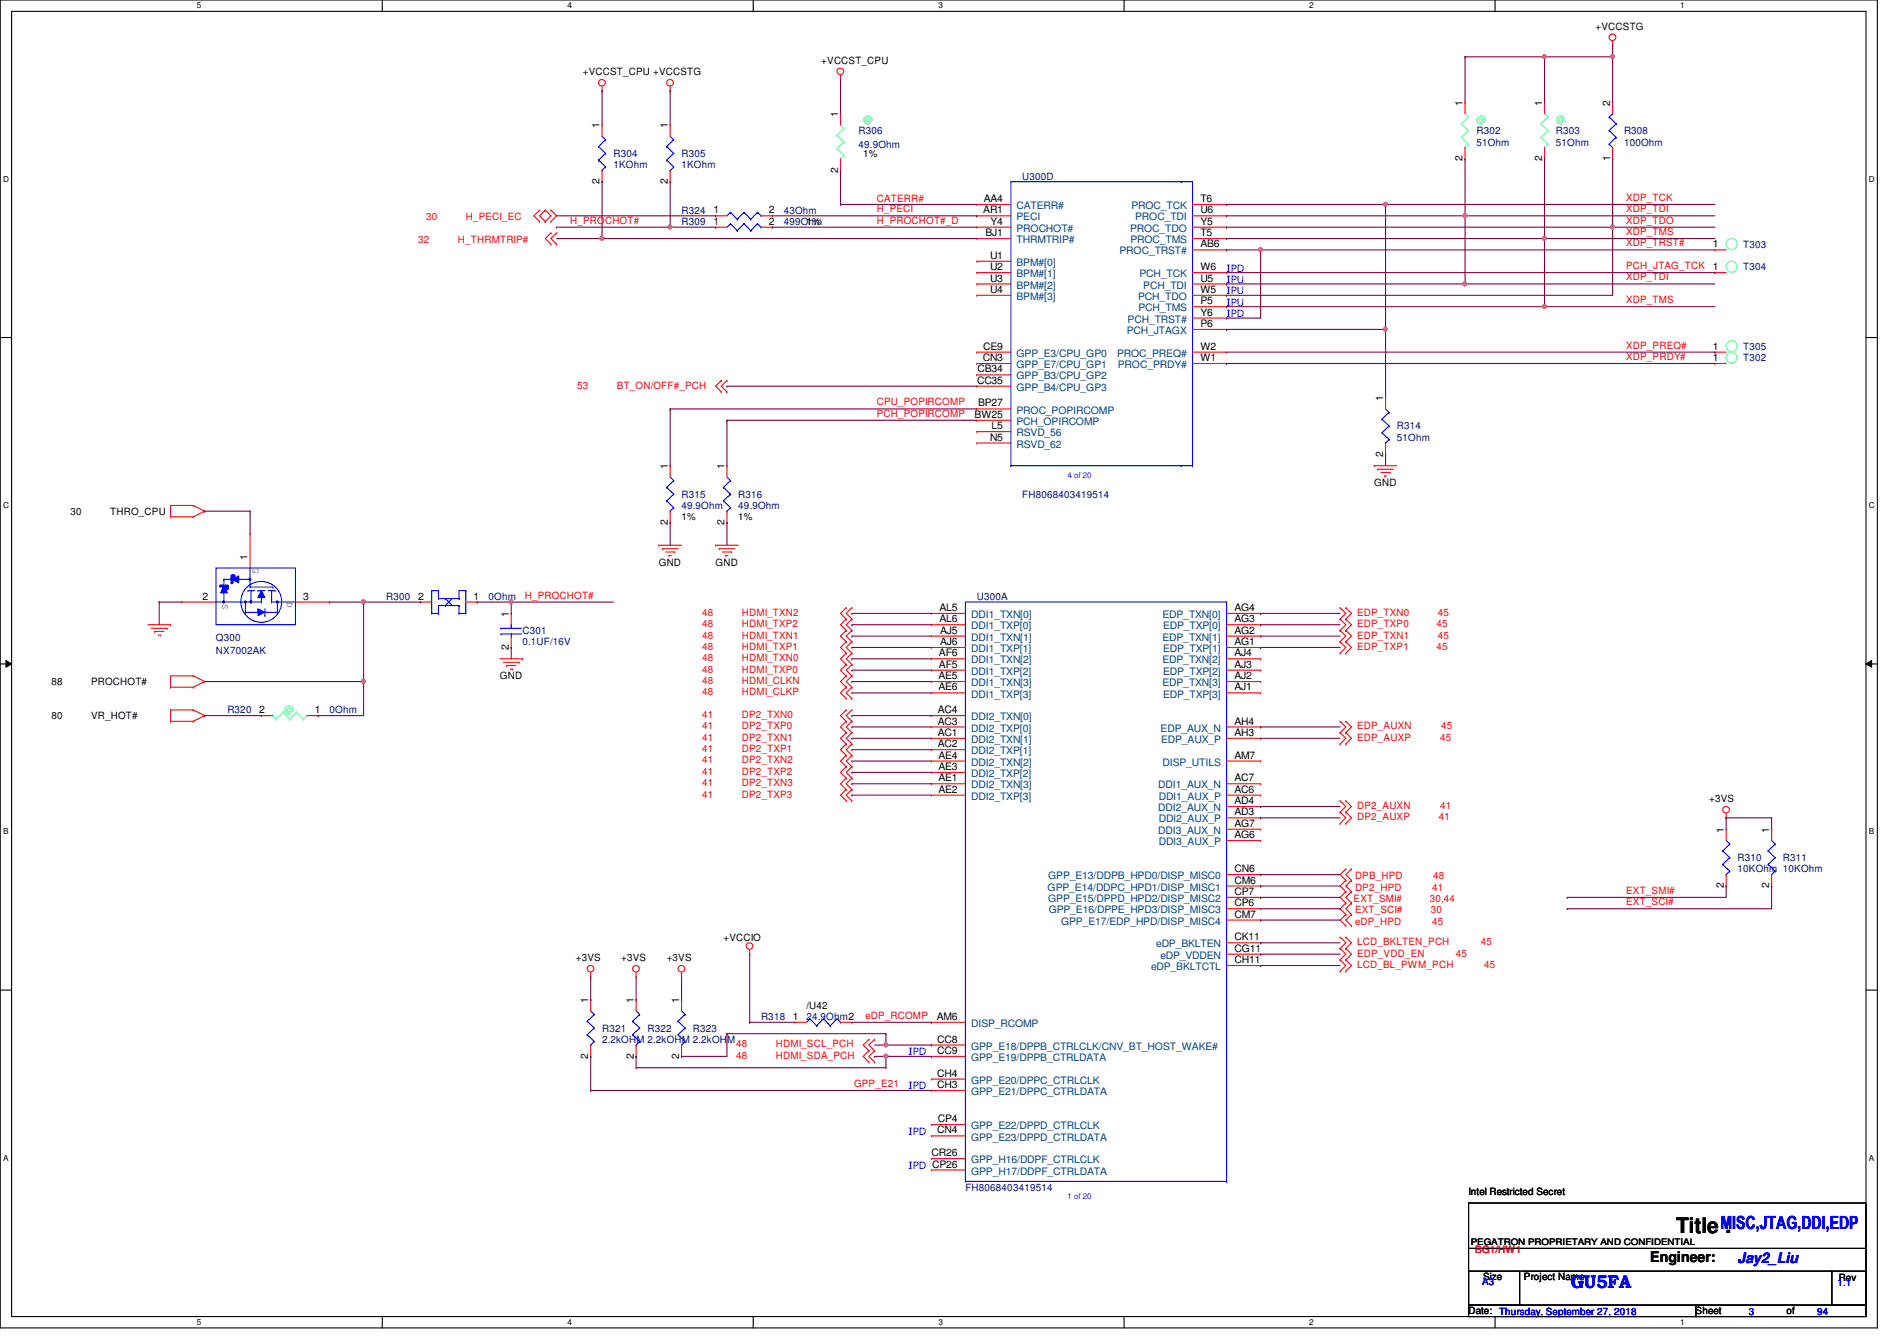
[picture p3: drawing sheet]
<svg xmlns="http://www.w3.org/2000/svg" width="297mm" height="210mm" viewBox="0 0 297 210" stroke-linecap="round" stroke-linejoin="round" font-family="sans-serif">
<defs><g id="words">
<text font-size="3.3" x="262.5" y="193">Title :</text>
<g font-size="2.8" fill="#00f">
<text x="269.4" y="192.3">MISC,JTAG,DDI,EDP</text>
<text x="246" y="201.6">GU5FA</text>
</g>
<text font-size="2.3" x="258.4" y="197.5">Engineer:</text>
<text font-size="2.3" fill="#00f" x="272.1" y="197.7">Jay2_Liu</text>
<g font-size="1.6">
<text x="249.8" y="4.7">+VCCSTG</text>
<text x="91.3" y="11.8">+VCCST_CPU +VCCSTG</text>
<text x="128.6" y="10">+VCCST_CPU</text>
<text x="229" y="16.6" transform="rotate(-90 229 16.6)">1</text>
<text x="241.5" y="16.6" transform="rotate(-90 241.5 16.6)">1</text>
<text x="252.1" y="16.6" transform="rotate(-90 252.1 16.6)">2</text>
<text x="93.9" y="20.1" transform="rotate(-90 93.9 20.1)">1</text>
<text x="104.6" y="20.1" transform="rotate(-90 104.6 20.1)">1</text>
<text x="131.2" y="18.3" transform="rotate(-90 131.2 18.3)">1</text>
<text x="93.9" y="28.8" transform="rotate(-90 93.9 28.8)">2</text>
<text x="104.6" y="28.8" transform="rotate(-90 104.6 28.8)">2</text>
<text x="131.2" y="27" transform="rotate(-90 131.2 27)">2</text>
<text x="135.2" y="24.6">1%</text>
<text x="229" y="25.2" transform="rotate(-90 229 25.2)">2</text>
<text x="241.5" y="25.2" transform="rotate(-90 241.5 25.2)">2</text>
<text x="252.1" y="25.2" transform="rotate(-90 252.1 25.2)">1</text>
<text x="111.7" y="33.4">1</text>
<text x="111.7" y="35.2">1</text>
<text x="120.4" y="33.4">2</text>
<text x="120.4" y="35.2">2</text>
<text x="126.3" y="35.2">1%</text>
<text x="154" y="33.4">AR1</text>
<text x="154" y="31.6">AA4</text>
<text x="155.1" y="35.2">Y4</text>
<text x="188" y="31.6">T6</text>
<text x="188" y="35.2">Y5</text>
<text x="188" y="33.4">U6</text>
<text x="154.3" y="37">BJ1</text>
<text x="155" y="40.5">U1</text>
<text x="188" y="38.7">AB6</text>
<text x="188" y="37">T5</text>
<text x="268.2" y="38.7">1</text>
<text x="155" y="42.3">U2</text>
<text x="155" y="44.1">U3</text>
<text x="155" y="45.8">U4</text>
<text x="188" y="44.1">U5</text>
<text x="188" y="47.6">P5</text>
<text x="188" y="42.3">W6</text>
<text x="188" y="45.8">W5</text>
<text x="268.2" y="42.3">1</text>
<text x="188" y="51.2">P6</text>
<text x="188" y="49.4">Y6</text>
<text x="153.1" y="58.3">CB34</text>
<text x="153.9" y="56.5">CN3</text>
<text x="154" y="54.7">CE9</text>
<text x="188" y="54.7">W2</text>
<text x="188" y="56.5">W1</text>
<text x="268.2" y="56.5">1</text>
<text x="268.2" y="54.7">1</text>
<text x="152.6" y="65.4">BW25</text>
<text x="153" y="60.1">CC35</text>
<text x="153.2" y="63.6">BP27</text>
<text x="216.6" y="62.8" transform="rotate(-90 216.6 62.8)">1</text>
<text x="155" y="69">N5</text>
<text x="155.3" y="67.2">L5</text>
<text x="216.6" y="71.5" transform="rotate(-90 216.6 71.5)">2</text>
<text x="104.6" y="73.4" transform="rotate(-90 104.6 73.4)">1</text>
<text x="113.4" y="73.4" transform="rotate(-90 113.4 73.4)">1</text>
<text x="215.2" y="76.1">GND</text>
<text x="11" y="80.6">30</text>
<text x="17.3" y="80.6">THRO_CPU</text>
<text x="104.6" y="82.1" transform="rotate(-90 104.6 82.1)">2</text>
<text x="106.7" y="81.4">1%</text>
<text x="113.4" y="82.1" transform="rotate(-90 113.4 82.1)">2</text>
<text x="115.6" y="81.4">1%</text>
<text x="38.8" y="87.7" transform="rotate(-90 38.8 87.7)">1</text>
<text x="103.2" y="88.6">GND</text>
<text x="112.1" y="88.6">GND</text>
<text x="31.7" y="93.9">2</text>
<text x="47.5" y="93.9">3</text>
<text x="65.5" y="93.9">2</text>
<text x="74.2" y="93.9">1</text>
<text x="147.1" y="95.6">AL5</text>
<text x="193.3" y="95.6">AG4</text>
<text x="79.7" y="101.7" transform="rotate(-90 79.7 101.7)">2</text>
<text x="79.7" y="96.6" transform="rotate(-90 79.7 96.6)">1</text>
<text x="147.1" y="97.4">AL6</text>
<text x="147.2" y="99.2">AJ5</text>
<text x="147.2" y="101">AJ6</text>
<text x="193.3" y="99.2">AG2</text>
<text x="193.3" y="97.4">AG3</text>
<text x="193.3" y="101">AG1</text>
<text x="8" y="107.2">88</text>
<text x="14.3" y="107.2">PROCHOT#</text>
<text x="78.3" y="106.3">GND</text>
<text x="146.9" y="106.3">AE5</text>
<text x="147" y="102.7">AF6</text>
<text x="147" y="104.5">AF5</text>
<text x="193.3" y="102.7">AJ4</text>
<text x="193.3" y="106.3">AJ2</text>
<text x="193.3" y="104.5">AJ3</text>
<text x="8" y="112.6">80</text>
<text x="14.3" y="112.6">VR_HOT#</text>
<text x="40.6" y="111.6">2</text>
<text x="49.3" y="111.6">1</text>
<text x="146.9" y="111.6">AC4</text>
<text x="146.9" y="113.4">AC3</text>
<text x="146.9" y="108.1">AE6</text>
<text x="193.3" y="108.1">AJ1</text>
<text x="193.3" y="113.4">AH4</text>
<text x="146.9" y="115.2">AC1</text>
<text x="146.9" y="117">AC2</text>
<text x="146.9" y="118.7">AE4</text>
<text x="193.3" y="118.7">AM7</text>
<text x="193.3" y="115.2">AH3</text>
<text x="146.9" y="122.3">AE1</text>
<text x="146.9" y="120.5">AE3</text>
<text x="146.9" y="124.1">AE2</text>
<text x="193.3" y="122.3">AC7</text>
<text x="193.3" y="125.9">AD4</text>
<text x="193.3" y="124.1">AC6</text>
<text x="267.6" y="125.6">+3VS</text>
<text x="193.3" y="127.6">AD3</text>
<text x="193.3" y="131.2">AG6</text>
<text x="193.3" y="129.4">AG7</text>
<text x="269.9" y="130.3" transform="rotate(-90 269.9 130.3)">1</text>
<text x="277" y="130.3" transform="rotate(-90 277 130.3)">1</text>
<text x="193.3" y="136.5">CN6</text>
<text x="193.3" y="138.3">CM6</text>
<text x="193.3" y="140.1">CP7</text>
<text x="193.3" y="143.6">CM7</text>
<text x="193.3" y="141.9">CP6</text>
<text x="269.9" y="139" transform="rotate(-90 269.9 139)">2</text>
<text x="277" y="139" transform="rotate(-90 277 139)">2</text>
<text x="113.3" y="147.2">+VCCIO</text>
<text x="193.3" y="147.2">CK11</text>
<text x="193.3" y="149">CG11</text>
<text x="90.2" y="150.5">+3VS</text>
<text x="97.3" y="150.5">+3VS</text>
<text x="104.4" y="150.5">+3VS</text>
<text x="193.3" y="150.7">CH11</text>
<text x="92.1" y="157" transform="rotate(-90 92.1 157)">1</text>
<text x="99.2" y="157" transform="rotate(-90 99.2 157)">1</text>
<text x="106.3" y="157" transform="rotate(-90 106.3 157)">1</text>
<text x="124.2" y="159.6">1</text>
<text x="126.3" y="157.9">/U42</text>
<text x="146.7" y="159.6">AM6</text>
<text x="92.1" y="165.7" transform="rotate(-90 92.1 165.7)">2</text>
<text x="99.2" y="165.7" transform="rotate(-90 99.2 165.7)">2</text>
<text x="106.3" y="165.7" transform="rotate(-90 106.3 165.7)">2</text>
<text x="146.8" y="163.2">CC8</text>
<text x="146.8" y="165">CC9</text>
<text x="146.8" y="170.3">CH3</text>
<text x="146.8" y="168.5">CH4</text>
<text x="146.8" y="177.4">CN4</text>
<text x="146.9" y="175.6">CP4</text>
<text x="145.9" y="181">CR26</text>
<text x="230" y="187.1">Intel Restricted Secret</text>
<text x="232.2" y="200.4">Size</text>
<text x="238.6" y="200.4">Project Name</text>
<text x="287.9" y="200.6">Rev</text>
<text x="230" y="205.7">Date:</text>
<text x="265.5" y="205.7">Sheet</text>
<text x="279.7" y="205.7">of</text>
</g>
<g font-size="1.6" fill="#000080">
<text x="134.4" y="21">R306</text>
<text x="134.4" y="23.1">49.9Ohm</text>
<text x="231.2" y="21">R302</text>
<text x="231.2" y="22.8">51Ohm</text>
<text x="243.6" y="21">R303</text>
<text x="243.6" y="22.8">51Ohm</text>
<text x="254.3" y="21">R308</text>
<text x="254.3" y="22.8">100Ohm</text>
<text x="96.1" y="24.6">R304</text>
<text x="96.1" y="26.3">1KOhm</text>
<text x="106.7" y="24.6">R305</text>
<text x="106.7" y="26.3">1KOhm</text>
<text x="160.1" y="28.1">U300D</text>
<text x="106.7" y="33.4">R324</text>
<text x="106.7" y="35.2">R309</text>
<text x="122.7" y="33.4">43Ohm</text>
<text x="122.7" y="35.2">499Ohm</text>
<text x="273" y="38.8">T303</text>
<text x="273" y="42.3">T304</text>
<text x="273" y="56.6">T302</text>
<text x="273" y="54.8">T305</text>
<text x="218.7" y="67.2">R314</text>
<text x="218.7" y="69">51Ohm</text>
<text x="106.7" y="77.9">R315</text>
<text x="115.6" y="77.9">R316</text>
<text x="160.1" y="77.9">FH8068403419514</text>
<text x="106.7" y="79.7">49.9Ohm</text>
<text x="115.6" y="79.7">49.9Ohm</text>
<text x="60.5" y="93.9">R300</text>
<text x="76.5" y="93.9">0Ohm</text>
<text x="152.9" y="93.9">U300A</text>
<text x="33.8" y="100.3">Q300</text>
<text x="81.8" y="99.2">C301</text>
<text x="81.8" y="101">0.1UF/16V</text>
<text x="33.8" y="102.4">NX7002AK</text>
<text x="35.6" y="111.7">R320</text>
<text x="51.6" y="111.7">0Ohm</text>
<text x="272.1" y="134.8">R310</text>
<text x="272.1" y="136.6">10KOhm 10KOhm</text>
<text x="279.2" y="134.8">R311</text>
<text x="94.3" y="161.5">R321</text>
<text x="101.4" y="161.5">R322</text>
<text x="108.5" y="161.5">R323</text>
<text x="119.2" y="159.7">R318</text>
<text x="126.3" y="159.7">24.9Ohm2</text>
<text x="94.3" y="163.2">2.2kOHM 2.2kOHM 2.2kOHM</text>
<text x="151.2" y="186.4">FH8068403419514</text>
</g>
<g font-size="1.6" fill="#0f0">
<text x="135.2" y="19.2">@</text>
<text x="231.2" y="19.2">@</text>
<text x="243.6" y="19.2">@</text>
<text x="44.5" y="111.7">@</text>
</g>
<g font-size="1.6" fill="#f00">
<text x="66.7" y="34.5">30</text>
<text x="72.9" y="34.5">H_PECI_EC</text>
<text x="89.3" y="35">H_PROCHOT#</text>
<text x="137.3" y="31.7">CATERR#</text>
<text x="137.3" y="35">H_PROCHOT#_D</text>
<text x="137.3" y="33.2">H_PECI</text>
<text x="254.6" y="35">XDP_TDO</text>
<text x="254.6" y="33.2">XDP_TDI</text>
<text x="254.6" y="31.5">XDP_TCK</text>
<text x="65.5" y="38.1">32</text>
<text x="71.7" y="38.1">H_THRMTRIP#</text>
<text x="254.6" y="38.6">XDP_TRST#</text>
<text x="254.6" y="36.8">XDP_TMS</text>
<text x="254.6" y="42.1">PCH_JTAG_TCK</text>
<text x="254.6" y="43.9">XDP_TDI</text>
<text x="254.6" y="47.5">XDP_TMS</text>
<text x="254.6" y="54.6">XDP_PREQ#</text>
<text x="254.6" y="56.3">XDP_PRDY#</text>
<text x="90.4" y="60.8">53</text>
<text x="96.6" y="60.8">BT_ON/OFF#_PCH</text>
<text x="137.3" y="65.2">PCH_POPIRCOMP</text>
<text x="137.3" y="63.5">CPU_POPIRCOMP</text>
<text x="82.2" y="93.7">H_PROCHOT#</text>
<text x="109.9" y="96.4">48</text>
<text x="109.9" y="98.2">48</text>
<text x="109.9" y="99.9">48</text>
<text x="109.9" y="101.7">48</text>
<text x="116.2" y="96.4">HDMI_TXN2</text>
<text x="116.2" y="98.2">HDMI_TXP2</text>
<text x="116.2" y="99.9">HDMI_TXN1</text>
<text x="116.2" y="101.7">HDMI_TXP1</text>
<text x="212.5" y="96.4">EDP_TXN0</text>
<text x="212.5" y="98.2">EDP_TXP0</text>
<text x="212.5" y="99.9">EDP_TXN1</text>
<text x="212.5" y="101.7">EDP_TXP1</text>
<text x="225" y="98.2">45</text>
<text x="225" y="101.7">45</text>
<text x="225.1" y="96.4">45</text>
<text x="225.1" y="99.9">45</text>
<text x="109.9" y="103.5">48</text>
<text x="109.9" y="105.3">48</text>
<text x="109.9" y="107.1">48</text>
<text x="116.2" y="103.5">HDMI_TXN0</text>
<text x="116.2" y="105.3">HDMI_TXP0</text>
<text x="116.2" y="107.1">HDMI_CLKN</text>
<text x="109.9" y="108.8">48</text>
<text x="109.9" y="112.4">41</text>
<text x="116.2" y="108.8">HDMI_CLKP</text>
<text x="116.2" y="112.4">DP2_TXN0</text>
<text x="109.9" y="114.2">41</text>
<text x="109.9" y="116">41</text>
<text x="109.9" y="117.7">41</text>
<text x="109.9" y="119.5">41</text>
<text x="116.2" y="114.2">DP2_TXP0</text>
<text x="116.2" y="116">DP2_TXN1</text>
<text x="116.2" y="117.7">DP2_TXP1</text>
<text x="116.2" y="119.5">DP2_TXN2</text>
<text x="212.5" y="114.2">EDP_AUXN</text>
<text x="212.5" y="116">EDP_AUXP</text>
<text x="225.5" y="116">45</text>
<text x="225.7" y="114.2">45</text>
<text x="109.9" y="121.3">41</text>
<text x="109.9" y="123.1">41</text>
<text x="109.9" y="124.8">41</text>
<text x="116.2" y="121.3">DP2_TXP2</text>
<text x="116.2" y="123.1">DP2_TXN3</text>
<text x="116.2" y="124.8">DP2_TXP3</text>
<text x="212.5" y="126.6">DP2_AUXN</text>
<text x="212.5" y="128.4">DP2_AUXP</text>
<text x="225.3" y="128.4">41</text>
<text x="225.5" y="126.6">41</text>
<text x="212.2" y="137.6">DPB_HPD</text>
<text x="224.4" y="137.6">48</text>
<text x="212" y="141.2">EXT_SMI#</text>
<text x="212.2" y="139.4">DP2_HPD</text>
<text x="212.2" y="143">EXT_SCI#</text>
<text x="223.9" y="141.2">30,44</text>
<text x="224.1" y="143">30</text>
<text x="224.2" y="139.4">41</text>
<text x="254.6" y="139.9">EXT_SMI#</text>
<text x="254.6" y="141.7">EXT_SCI#</text>
<text x="212.2" y="144.7">eDP_HPD</text>
<text x="212.5" y="148">LCD_BKLTEN_PCH</text>
<text x="212.5" y="149.7">EDP_VDD_EN</text>
<text x="224.2" y="144.7">45</text>
<text x="228" y="149.7">45</text>
<text x="231.9" y="148">45</text>
<text x="212.5" y="151.5">LCD_BL_PWM_PCH</text>
<text x="232.4" y="151.5">45</text>
<text x="135.5" y="159.5">eDP_RCOMP</text>
<text x="115.3" y="164">48</text>
<text x="115.3" y="165.7">48</text>
<text x="121.5" y="164">HDMI_SCL_PCH</text>
<text x="121.5" y="165.7">HDMI_SDA_PCH</text>
<text x="133.7" y="170.1">GPP_E21</text>
<text x="231" y="196.1">BG1/HW1</text>
</g>
<g font-size="1.6" fill="#004080">
<text x="159.2" y="34.5">PECI</text>
<text x="159.2" y="32.7">CATERR#</text>
<text x="177.2" y="32.7">PROC_TCK</text>
<text x="177.8" y="34.5">PROC_TDI</text>
<text x="159.2" y="38.1">THRMTRIP#</text>
<text x="159.2" y="41.6">BPM#[0]</text>
<text x="159.2" y="36.3">PROCHOT#</text>
<text x="175.3" y="39.8">PROC_TRST#</text>
<text x="176.9" y="36.3">PROC_TDO</text>
<text x="177" y="38.1">PROC_TMS</text>
<text x="159.2" y="43.4">BPM#[1]</text>
<text x="159.2" y="45.2">BPM#[2]</text>
<text x="159.2" y="46.9">BPM#[3]</text>
<text x="178.2" y="46.9">PCH_TDO</text>
<text x="178.4" y="43.4">PCH_TCK</text>
<text x="179" y="45.2">PCH_TDI</text>
<text x="176.4" y="52.3">PCH_JTAGX</text>
<text x="176.6" y="50.5">PCH_TRST#</text>
<text x="178.3" y="48.7">PCH_TMS</text>
<text x="159.2" y="55.8">GPP_E3/CPU_GP0</text>
<text x="159.2" y="57.6">GPP_E7/CPU_GP1</text>
<text x="159.2" y="59.4">GPP_B3/CPU_GP2</text>
<text x="174.9" y="55.8">PROC_PREQ#</text>
<text x="175" y="57.6">PROC_PRDY#</text>
<text x="159.2" y="64.7">PROC_POPIRCOMP</text>
<text x="159.2" y="61.2">GPP_B4/CPU_GP3</text>
<text x="159.2" y="66.5">PCH_OPIRCOMP</text>
<text x="159.2" y="70.1">RSVD_62</text>
<text x="159.2" y="68.3">RSVD_56</text>
<text x="152.1" y="96.7">DDI1_TXN[0]</text>
<text x="152.1" y="100.3">DDI1_TXN[1]</text>
<text x="152.1" y="98.5">DDI1_TXP[0]</text>
<text x="182" y="96.7">EDP_TXN[0]</text>
<text x="182" y="100.3">EDP_TXN[1]</text>
<text x="182.1" y="98.5">EDP_TXP[0]</text>
<text x="152.1" y="103.8">DDI1_TXN[2]</text>
<text x="152.1" y="107.4">DDI1_TXN[3]</text>
<text x="152.1" y="102.1">DDI1_TXP[1]</text>
<text x="152.1" y="105.6">DDI1_TXP[2]</text>
<text x="182" y="103.8">EDP_TXN[2]</text>
<text x="182" y="107.4">EDP_TXN[3]</text>
<text x="182.1" y="102.1">EDP_TXP[1]</text>
<text x="182.1" y="105.6">EDP_TXP[2]</text>
<text x="152.1" y="109.2">DDI1_TXP[3]</text>
<text x="152.1" y="112.7">DDI2_TXN[0]</text>
<text x="182.1" y="109.2">EDP_TXP[3]</text>
<text x="152.1" y="116.3">DDI2_TXN[1]</text>
<text x="152.1" y="119.8">DDI2_TXN[2]</text>
<text x="152.1" y="114.5">DDI2_TXP[0]</text>
<text x="152.1" y="118.1">DDI2_TXP[1]</text>
<text x="181.7" y="114.5">EDP_AUX_N</text>
<text x="181.8" y="116.3">EDP_AUX_P</text>
<text x="182" y="119.8">DISP_UTILS</text>
<text x="152.1" y="123.4">DDI2_TXN[3]</text>
<text x="152.1" y="121.6">DDI2_TXP[2]</text>
<text x="152.1" y="125.2">DDI2_TXP[3]</text>
<text x="181.4" y="123.4">DDI1_AUX_N</text>
<text x="181.4" y="125.2">DDI1_AUX_P</text>
<text x="181.4" y="127">DDI2_AUX_N</text>
<text x="181.4" y="130.5">DDI3_AUX_N</text>
<text x="181.4" y="128.7">DDI2_AUX_P</text>
<text x="164.1" y="137.6">GPP_E13/DDPB_HPD0/DISP_MISC0</text>
<text x="181.4" y="132.3">DDI3_AUX_P</text>
<text x="164" y="139.4">GPP_E14/DDPC_HPD1/DISP_MISC1</text>
<text x="164.1" y="141.2">GPP_E15/DPPD_HPD2/DISP_MISC2</text>
<text x="164.2" y="143">GPP_E16/DPPE_HPD3/DISP_MISC3</text>
<text x="166.2" y="144.7">GPP_E17/EDP_HPD/DISP_MISC4</text>
<text x="181.1" y="148.3">eDP_BKLTEN</text>
<text x="180.3" y="151.8">eDP_BKLTCTL</text>
<text x="181.7" y="150.1">eDP_VDDEN</text>
<text x="152.1" y="160.7">DISP_RCOMP</text>
<text x="152.1" y="164.3">GPP_E18/DPPB_CTRLCLK/CNV_BT_HOST_WAKE#</text>
<text x="152.1" y="166.1">GPP_E19/DPPB_CTRLDATA</text>
<text x="152.1" y="171.4">GPP_E21/DPPC_CTRLDATA</text>
<text x="152.1" y="169.6">GPP_E20/DPPC_CTRLCLK</text>
<text x="152.1" y="176.7">GPP_E22/DPPD_CTRLCLK</text>
<text x="152.1" y="178.5">GPP_E23/DPPD_CTRLDATA</text>
<text x="152.1" y="182.1">GPP_H16/DDPF_CTRLCLK</text>
<text x="152.1" y="183.9">GPP_H17/DDPF_CTRLDATA</text>
</g>
<g font-size="1.6" fill="#00f">
<text x="192.1" y="42.5">IPD</text>
<text x="192.1" y="44.3">IPU</text>
<text x="192.1" y="47.8">IPU</text>
<text x="192.1" y="46.1">IPU</text>
<text x="192.1" y="49.6">IPD</text>
<text x="39.6" y="88.9" transform="rotate(90 39.6 88.9)">G</text>
<text x="34.8" y="94.6" transform="rotate(90 34.8 94.6)">S</text>
<text x="44.9" y="94.2" transform="rotate(90 44.9 94.2)">D</text>
<text x="142.3" y="165.2">IPD</text>
<text x="142.3" y="170.5">IPD</text>
<text x="142.3" y="177.6">IPD</text>
<text x="142.3" y="183">IPD CP26</text>
<text x="232.1" y="201.1">A3</text>
<text x="287.7" y="201.3">1.1</text>
<text x="234.7" y="205.9">Thursday, September 27, 2018</text>
<text x="273.9" y="205.9">3</text>
<text x="284.5" y="205.9">94</text>
</g>
<text font-size="1.4" x="230.3" y="194.9">PEGATRON PROPRIETARY AND CONFIDENTIAL</text>
<g font-size="1.3">
<text x="30.8" y="1.3">5</text>
<text x="88.9" y="1.3">4</text>
<text x="146.9" y="1.3">3</text>
<text x="205" y="1.3">2</text>
<text x="263.1" y="1.3">1</text>
<text x=".5" y="28.4">D</text>
<text x="292.6" y="28.4">D</text>
<text x=".5" y="79.5">C</text>
<text x="292.6" y="79.5">C</text>
<text x=".5" y="130.6">B</text>
<text x="292.6" y="130.6">B</text>
<text x=".5" y="181.7">A</text>
<text x="292.6" y="181.7">A</text>
<text x="30.8" y="207.4">5</text>
<text x="88.9" y="207.4">4</text>
<text x="146.9" y="207.4">3</text>
<text x="205" y="207.4">2</text>
<text x="263.1" y="207.4">1</text>
</g>
<g font-size="1.3" fill="#00f">
<text x="167.2" y="74.8">4 of 20</text>
<text x="167.2" y="187.7">1 of 20</text>
</g>
</g></defs>
<path d="M0 0h294v207.9h-294zM1.8 1.8h290.4v204.3h-290.4z" fill="none" stroke="#000" stroke-width=".17"/>
<g fill="#fff">
<path d="M30.8 .2h.7v1.4h-.7z"/>
<path d="M30.8 206.2h.7v1.4h-.7z"/>
</g>
<path d="M59.9 0v1.8M59.9 206.1v1.8" fill="none" stroke="#000" stroke-width=".17"/>
<g fill="#fff">
<path d="M88.9 .2h.6v1.4h-.6z"/>
<path d="M88.9 206.2h.6v1.4h-.6z"/>
</g>
<path d="M117.9 0v1.8M117.9 206.1v1.8" fill="none" stroke="#000" stroke-width=".17"/>
<g fill="#fff">
<path d="M146.9 .2h.7v1.4h-.7z"/>
<path d="M146.9 206.2h.7v1.4h-.7z"/>
</g>
<path d="M176 0v1.8M176 206.1v1.8" fill="none" stroke="#000" stroke-width=".17"/>
<g fill="#fff">
<path d="M205 .2h.7v1.4h-.7z"/>
<path d="M205 206.2h.7v1.4h-.7z"/>
</g>
<path d="M234.1 0v1.8M234.1 206.1v1.8" fill="none" stroke="#000" stroke-width=".17"/>
<g fill="#fff">
<path d="M263.1 .2h.7v1.4h-.7z"/>
<path d="M263.1 206.2h.7v1.4h-.7z"/>
<path d="M.5 27.3h.9v1.4h-.9z"/>
<path d="M292.6 27.3h.9v1.4h-.9z"/>
<path d="M.5 78.4h.9v1.4h-.9z"/>
<path d="M292.6 78.4h.9v1.4h-.9z"/>
</g>
<path d="M0 52.8h1.8M292.2 52.8h1.8" fill="none" stroke="#000" stroke-width=".17"/>
<g fill="#fff">
<path d="M.5 129.5h.8v1.4h-.8z"/>
<path d="M292.6 129.5h.9v1.4h-.9z"/>
</g>
<path d="M0 103.9h1.8M292.2 103.9h1.8" fill="none" stroke="#000" stroke-width=".17"/>
<path d="M.9 103.4l.9 .5-.9 .5zM292.2 103.9l.9-.5v1z" fill="#000"/>
<path d="M.9 103.4l.9 .5-.9 .5zM292.2 103.9l.9-.5v1z" fill="none" stroke="#000" stroke-width=".16"/>
<g fill="#fff">
<path d="M.5 180.5h.8v1.4h-.8z"/>
<path d="M292.6 180.5h.9v1.4h-.9z"/>
</g>
<path d="M0 155h1.8M292.2 155h1.8M230 188.3h62.2v16h-62.2zM230 199h8v5.3h-8zM230 195.4h62.2M238.1 199h48.7M286.8 199h5.4v5.3h-5.4zM286.8 199h.1M292.2 195.4h.1M230 204.3h35.5v1.8h-35.5zM265.5 204.3h26.7v1.8h-26.7z" fill="none" stroke="#000" stroke-width=".17"/>
<g fill="none" stroke="#f00" stroke-width=".17">
<path d="M94.3 14.2h.1M94.3 13.5v.7M104.9 14.2h.1M104.9 19.6h.1M104.9 13.5v.7M104.9 19.6v1.7M131.6 12.4h.1M131.6 17.8h.1M131.6 11.7v.7M131.6 17.8v1.8M229.4 16h.1M229.4 16v1.8"/>
<path d="M241.8 16h.1M241.8 16v1.8M252.5 7.1h.1M252.5 16h.1M252.5 6.4v.7M252.5 16v1.8M84.5 34.7h.1M84.5 32.9h.1M84.5 32.9l-.9 .9 .9 .9M85.4 32.9h.1M85.4 34.7h.1M85.4 32.9l.9 .9-.9 .9"/>
<path d="M85.4 32.9l-.9 .9 .9 .9M86.3 36.4h.1M86.3 38.2h.1M86.3 32.9h.1M86.3 34.7h.1M86.3 36.4l-.9 .9 .9 .9M86.3 32.9l.9 .9-.9 .9M87.2 36.4h.1M87.2 38.2h.1M87.2 36.4l-.9 .9 .9 .9M104.9 28.4h.1M104.9 26.7v1.7"/>
<path d="M112.1 33.8h.1M112.1 33.8h1.7M119.2 33.8h1.7M120.9 33.8h.1M131.6 26.7h.1M131.6 24.9v1.8M152.9 33.8h.1M152.9 37.3h.1M152.9 35.6h.1M152.9 32h.1M152.9 33.8h5.4M152.9 32h5.4"/>
<path d="M152.9 35.6h5.4M152.9 37.3h5.4M186.7 39.1h5.4M186.7 33.8h5.4M186.7 32h5.4M186.7 35.6h5.4M186.7 37.3h5.4M192.1 32h.1M192.1 35.6h.1M192.1 39.1h.1M192.1 33.8h.1M192.1 37.3h.1"/>
<path d="M229.4 24.9h.1M229.4 23.1v1.8M241.8 24.9h.1M241.8 23.1v1.8M252.5 24.9h.1M252.5 23.1v1.8M268.5 39.1h.1M268.5 39.1h1.8M112.9 59.6h.1M112.9 59.6l-.8 .9 .8 .8M113.8 59.6h.1M113.8 59.6l-.9 .9 .9 .8"/>
<path d="M152.9 55.1h.1M152.9 56.9h.1M152.9 58.7h.1M152.9 40.9h.1M152.9 42.7h.1M152.9 44.4h.1M152.9 46.2h.1M152.9 56.9h5.4M152.9 42.7h5.4M152.9 55.1h5.4M152.9 44.4h5.4M152.9 58.7h5.4"/>
<path d="M152.9 46.2h5.4M152.9 40.9h5.4M186.7 56.9h5.4M186.7 42.7h5.4M186.7 55.1h5.4M186.7 51.6h5.4M186.7 49.8h5.4M186.7 44.4h5.4M186.7 48h5.4M186.7 46.2h5.4M192.1 51.6h.1M192.1 49.8h.1"/>
<path d="M192.1 44.4h.1M192.1 48h.1M192.1 42.7h.1M192.1 55.1h.1M192.1 46.2h.1M192.1 56.9h.1M268.5 56.9h.1M268.5 42.7h.1M268.5 55.1h.1M268.5 56.9h1.8M268.5 42.7h1.8M268.5 55.1h1.8"/>
<path d="M26.7 79.1h.1M26.7 79.1v1.8M26.7 79.1h3.6M30.3 79.1h.1M30.3 79.1l1.7 .9M104.9 72.9h.1M104.9 72.9v1.8M112.9 61.3h.1M113.8 61.3h.1M113.8 72.9h.1M113.8 72.9v1.8M152.9 65.8h.1"/>
<path d="M152.9 64h.1M152.9 60.5h.1M152.9 69.3h.1M152.9 67.6h.1M152.9 65.8h5.4M152.9 64h5.4M152.9 60.5h5.4M152.9 69.3h5.4M152.9 67.6h5.4M215.2 72.9h.1M215.2 72.9h3.5M215.7 73.4h.1"/>
<path d="M215.7 73.4h2.5M216.2 74h1.5M216.8 74.5h.1M216.8 74.5h.3M217 62.2h.1M217 71.1h.1M217 62.2v1.8M217 69.3v1.8M217.7 74h.1M23.2 97.8h3.5M23.7 98.3h2.5M24.2 98.8h.1"/>
<path d="M24.2 98.8h1.5M24.8 99.4h.3M25.1 99.4h.1M26.2 98.3h.1M26.7 80.9h.1M26.7 97.8h.1M26.7 80.9h3.6M30.3 80.9h.1M32 80h.1M32 80l-1.7 .9M65.8 94.2h.1M65.8 94.2h1.8"/>
<path d="M72.9 94.2h1.8M74.7 94.2h.1M80 96h.1M80 96v1.8M80 99.6v1.7M103.2 85.3h.1M103.2 85.3h3.5M103.7 85.9h.1M103.7 85.9h2.5M104.2 86.4h1.5M104.8 87h.1M104.8 87h.3"/>
<path d="M104.9 81.8h.1M104.9 80v1.8M105.7 86.4h.1M112.1 85.3h.1M112.1 85.3h3.5M112.6 85.9h.1M112.6 85.9h2.5M113.1 86.4h1.5M113.7 87h.1M113.7 87h.3M113.8 81.8h.1M113.8 80v1.8"/>
<path d="M114.6 86.4h.1M132.5 95.1h.1M132.5 96.9h.1M132.5 98.7h.1M132.5 95.1l-.9 .9 .9 .9M132.5 96.9l-.9 .9 .9 .9M132.5 98.7l-.9 .9 .9 .9M133.4 95.1h.1M133.4 96.9h.1M133.4 98.7h.1M133.4 95.1l-.9 .9 .9 .9M133.4 96.9l-.9 .9 .9 .9"/>
<path d="M133.4 98.7l-.9 .9 .9 .9M145.8 96h.1M145.8 99.6h.1M145.8 97.8h.1M145.8 97.8h5.4M145.8 96h5.4M145.8 99.6h5.4M192.1 97.8h5.3M192.1 96h5.3M192.1 99.6h5.3M197.4 96h.1M197.4 99.6h.1"/>
<path d="M197.4 97.8h.1M209.8 95.1h.1M209.8 96.9h.1M209.8 98.7h.1M209.8 95.1l.9 .9-.9 .9M209.8 96.9l.9 .9-.9 .9M209.8 98.7l.9 .9-.9 .9M210.7 95.1h.1M210.7 96.9h.1M210.7 98.7h.1M210.7 95.1l.9 .9-.9 .9M210.7 96.9l.9 .9-.9 .9"/>
<path d="M210.7 98.7l.9 .9-.9 .9M26.7 112.9h.1M26.7 111.1h.1M26.7 107.6h.1M26.7 105.8h.1M26.7 112.9h3.6M26.7 105.8v1.8M26.7 111.1v1.8M26.7 111.1h3.6M26.7 107.6h3.6M26.7 105.8h3.6M30.3 112.9h.1"/>
<path d="M30.3 111.1h.1M30.3 107.6h.1M30.3 105.8h.1M30.3 111.1l1.7 .9M30.3 105.8l1.7 .9M32 112h.1M32 106.7h.1M32 112l-1.7 .9M32 106.7l-1.7 .9M40.9 112h.1M40.9 112h1.8M48 112h1.8"/>
<path d="M49.8 112h.1M78.3 103.1h3.5M78.8 103.7h2.5M79.3 104.2h.1M79.3 104.2h1.5M79.9 104.7h.3M80 101.3h.1M80.2 104.7h.1M81.3 103.7h.1M81.8 103.1h.1M132.5 100.5h.1M132.5 102.2h.1"/>
<path d="M132.5 104h.1M132.5 105.8h.1M132.5 107.6h.1M132.5 109.3h.1M132.5 111.1h.1M132.5 112.9h.1M132.5 114.7h.1M132.5 116.5h.1M132.5 118.2h.1M132.5 100.5l-.9 .8 .9 .9M132.5 102.2l-.9 .9 .9 .9M132.5 104l-.9 .9 .9 .9"/>
<path d="M132.5 105.8l-.9 .9 .9 .9M132.5 107.6l-.9 .9 .9 .8M132.5 111.1l-.9 .9 .9 .9M132.5 112.9l-.9 .9 .9 .9M132.5 114.7l-.9 .9 .9 .9M132.5 116.5l-.9 .8 .9 .9M132.5 118.2l-.9 .9 .9 .9M133.4 100.5h.1M133.4 102.2h.1M133.4 104h.1M133.4 105.8h.1M133.4 107.6h.1"/>
<path d="M133.4 109.3h.1M133.4 111.1h.1M133.4 112.9h.1M133.4 114.7h.1M133.4 116.5h.1M133.4 118.2h.1M133.4 100.5l-.9 .8 .9 .9M133.4 102.2l-.9 .9 .9 .9M133.4 104l-.9 .9 .9 .9M133.4 105.8l-.9 .9 .9 .9M133.4 107.6l-.9 .9 .9 .8M133.4 111.1l-.9 .9 .9 .9"/>
<path d="M133.4 112.9l-.9 .9 .9 .9M133.4 114.7l-.9 .9 .9 .9M133.4 116.5l-.9 .8 .9 .9M133.4 118.2l-.9 .9 .9 .9M145.8 103.1h.1M145.8 106.7h.1M145.8 101.3h.1M145.8 104.9h.1M145.8 108.5h.1M145.8 112h.1M145.8 115.6h.1M145.8 119.1h.1"/>
<path d="M145.8 113.8h.1M145.8 117.3h.1M145.8 103.1h5.4M145.8 106.7h5.4M145.8 101.3h5.4M145.8 104.9h5.4M145.8 108.5h5.4M145.8 112h5.4M145.8 115.6h5.4M145.8 119.1h5.4M145.8 113.8h5.4M145.8 117.3h5.4"/>
<path d="M192.1 103.1h5.3M192.1 106.7h5.3M192.1 101.3h5.3M192.1 104.9h5.3M192.1 108.5h5.3M192.1 115.6h5.3M192.1 119.1h5.3M192.1 113.8h5.3M197.4 119.1h.1M197.4 103.1h.1M197.4 106.7h.1M197.4 101.3h.1"/>
<path d="M197.4 104.9h.1M197.4 108.5h.1M197.4 113.8h.1M197.4 115.6h.1M209.8 100.5h.1M209.8 102.2h.1M209.8 112.9h.1M209.8 114.7h.1M209.8 116.5h.1M209.8 100.5l.9 .8-.9 .9M209.8 112.9l.9 .9-.9 .9M209.8 114.7l.9 .9-.9 .9"/>
<path d="M210.7 100.5h.1M210.7 102.2h.1M210.7 112.9h.1M210.7 114.7h.1M210.7 116.5h.1M210.7 100.5l.9 .8-.9 .9M210.7 112.9l.9 .9-.9 .9M210.7 114.7l.9 .9-.9 .9M132.5 120h.1M132.5 121.8h.1M132.5 123.6h.1M132.5 125.3h.1"/>
<path d="M132.5 120l-.9 .9 .9 .9M132.5 121.8l-.9 .9 .9 .9M132.5 123.6l-.9 .9 .9 .8M133.4 120h.1M133.4 121.8h.1M133.4 123.6h.1M133.4 125.3h.1M133.4 120l-.9 .9 .9 .9M133.4 121.8l-.9 .9 .9 .9M133.4 123.6l-.9 .9 .9 .8M145.8 122.7h.1M145.8 120.9h.1"/>
<path d="M145.8 124.5h.1M145.8 122.7h5.4M145.8 120.9h5.4M145.8 124.5h5.4M192.1 122.7h5.3M192.1 124.5h5.3M192.1 138.7h5.3M192.1 136.9h5.3M192.1 126.2h5.3M192.1 128h5.3M192.1 131.6h5.3M192.1 129.8h5.3"/>
<path d="M197.4 138.7h.1M197.4 122.7h.1M197.4 136.9h.1M197.4 126.2h.1M197.4 124.5h.1M197.4 128h.1M197.4 131.6h.1M197.4 129.8h.1M209.8 125.3h.1M209.8 127.1h.1M209.8 128.9h.1M209.8 125.3l.9 .9-.9 .9"/>
<path d="M209.8 127.1l.9 .9-.9 .9M210.7 137.8h.1M210.7 139.6h.1M210.7 136h.1M210.7 125.3h.1M210.7 127.1h.1M210.7 128.9h.1M210.7 137.8l-.9 .9 .9 .9M210.7 136l-.9 .9 .9 .9M210.7 139.6l-.9 .9 .9 .9M210.7 125.3l.9 .9-.9 .9M210.7 127.1l.9 .9-.9 .9"/>
<path d="M211.6 139.6h.1M211.6 137.8h.1M211.6 136h.1M211.6 137.8l-.9 .9 .9 .9M211.6 136l-.9 .9 .9 .9M211.6 139.6l-.9 .9 .9 .9M270.3 128h.1M270.3 129.8h.1M270.3 138.7h.1M270.3 127.3v.7M270.3 129.8v1.8M270.3 136.9v1.8"/>
<path d="M277.4 129.8h.1M277.4 138.7h.1M277.4 129.8v1.8M277.4 136.9v1.8M92.5 152.9h.1M92.5 156.5h.1M92.5 152.2v.7M92.5 156.5v1.7M99.6 152.9h.1M99.6 152.2v.7M106.7 152.9h.1M106.7 156.5h.1"/>
<path d="M106.7 152.2v.7M106.7 156.5v1.7M117.4 149.4h.1M117.4 148.6v.8M192.1 140.5h5.3M192.1 147.6h5.3M192.1 144h5.3M192.1 151.1h5.3M192.1 149.4h5.3M192.1 142.2h5.3M197.4 140.5h.1M197.4 147.6h.1"/>
<path d="M197.4 144h.1M197.4 151.1h.1M197.4 149.4h.1M197.4 142.2h.1M209.8 146.7h.1M209.8 148.5h.1M209.8 150.2h.1M209.8 152h.1M209.8 146.7l.9 .9-.9 .9M209.8 150.2l.9 .9-.9 .9M209.8 148.5l.9 .9-.9 .8M210.7 146.7h.1"/>
<path d="M210.7 148.5h.1M210.7 150.2h.1M210.7 152h.1M210.7 143.1h.1M210.7 144.9h.1M210.7 141.4h.1M210.7 146.7l.9 .9-.9 .9M210.7 150.2l.9 .9-.9 .9M210.7 148.5l.9 .9-.9 .8M210.7 143.1l-.9 .9 .9 .9M210.7 141.4l-.9 .8 .9 .9M211.6 144.9h.1"/>
<path d="M211.6 143.1h.1M211.6 141.4h.1M211.6 143.1l-.9 .9 .9 .9M211.6 141.4l-.9 .8 .9 .9M92.5 165.4h.1M92.5 163.6v1.8M106.7 165.4h.1M106.7 163.6v1.8M124.5 160h.1M124.5 160h1.8M131.6 160h1.8M133.4 160h.1"/>
<path d="M136.1 162.7h.1M136.1 164.5h.1M136.1 166.2h.1M136.1 162.7l-.9 .9 .9 .9M136.1 164.5l-.9 .9 .9 .8M136.9 162.7h.1M136.9 164.5h.1M136.9 166.2h.1M136.9 162.7l-.8 .9 .8 .9M136.9 164.5l-.8 .9 .8 .8M145.8 163.6h.1M145.8 160h.1"/>
<path d="M145.8 170.7h.1M145.8 176h.1M145.8 168.9h.1M145.8 177.8h.1M145.8 165.4h.1M145.8 163.6h5.4M145.8 160h5.4M145.8 170.7h5.4M145.8 176h5.4M145.8 168.9h5.4M145.8 177.8h5.4M145.8 165.4h5.4"/>
<path d="M145.8 181.4h.1M145.8 183.1h.1M145.8 181.4h5.4M145.8 183.1h5.4"/>
<circle cx="94.3" cy="12.9" r=".52"/>
<circle cx="104.9" cy="12.9" r=".52"/>
<circle cx="131.6" cy="11.2" r=".52"/>
<circle cx="252.5" cy="5.8" r=".52"/>
<circle cx="270.3" cy="126.7" r=".52"/>
<circle cx="92.5" cy="151.6" r=".52"/>
<circle cx="99.6" cy="151.6" r=".52"/>
<circle cx="106.7" cy="151.6" r=".52"/>
<circle cx="117.4" cy="148.1" r=".52"/>
</g>
<g fill="none" stroke="#00f" stroke-width=".17">
<path d="M252 18.3h.1M252 18.3l1.1 1.1M252.5 17.8h.1M252.5 17.8l-.5 .5M253.1 19.4h.1M253.1 19.4l-1.1 1M104.4 25.1h.1M104.4 22.9h.1M104.4 25.1l1.1 1M104.4 22.9l1.1 1.1M104.9 26.7h.1M104.9 21.3l.6 .6"/>
<path d="M105.5 26.1h.1M105.5 21.9h.1M105.5 24h.1M105.5 26.1l-.6 .6M105.5 24l-1.1 1.1M105.5 21.9l-1.1 1M114.4 33.2h.1M114.4 33.2l1 1.1M114.4 33.2l-.6 .6M115.4 34.3h.1M116.5 33.2h.1M116.5 33.2l1.1 1.1"/>
<path d="M116.5 33.2l-1.1 1.1M117.6 34.3h.1M118.6 33.2h.1M118.6 33.2l.6 .6M118.6 33.2l-1 1.1M119.2 33.8h.1M185 28.4h.1M186.7 28.4h.1M186.7 28.4h-28.4v44.5M186.7 28.4v44.5M252 22.6h.1M252 20.4h.1"/>
<path d="M252 22.6l.5 .5M252 20.4l1.1 1.1M253.1 21.5h.1M253.1 21.5l-1.1 1.1M104.4 78.4h.1M104.4 76.3h.1M104.4 78.4l1.1 1.1M104.4 76.3l1.1 1M104.9 74.7l.6 .5M105.5 79.5h.1M105.5 75.2h.1M105.5 77.3h.1"/>
<path d="M105.5 79.5l-.6 .5M105.5 77.3l-1.1 1.1M105.5 75.2l-1.1 1.1M113.3 78.4h.1M113.3 76.3h.1M113.3 78.4l1.1 1.1M113.3 76.3l1.1 1M113.8 74.7l.6 .5M114.4 79.5h.1M114.4 75.2h.1M114.4 77.3h.1M114.4 79.5l-.6 .5"/>
<path d="M114.4 77.3l-1.1 1.1M114.4 75.2l-1.1 1.1M158.3 72.9h.1M158.3 72.9h28.4M185 72.9h.1M186.7 72.9h.1M216.4 67.7h.1M216.4 65.6h.1M216.4 67.7l1.1 1.1M216.4 65.6l1.1 1.1M217 69.3h.1M217 64l.5 .6"/>
<path d="M217.5 68.8h.1M217.5 64.6h.1M217.5 66.7h.1M217.5 68.8l-.5 .5M217.5 66.7l-1.1 1M217.5 64.6l-1.1 1M33.8 94.2h.1M33.8 94.2h7.1M38.4 95.8h.1M38.4 94.2h.1M38.4 95.8h5M38.4 94.2v1.6"/>
<path d="M38.8 92.5h.1M38.8 92.5h1.1M39.2 91.9h.1M39.2 88.9v3M39.2 91.9h3.5M39.3 94.2h.1M39.3 92.5v1.7M40.4 92.5h.1M40.4 92.5h1.1M40.9 94.2h.1M40.9 92.5v1.7M41.5 96.4h.1"/>
<path d="M41.5 95.3v1.1M42 92.5h1M42.5 94.2h.1M42.5 94.2h3.8M42.5 92.5v1.7M42.7 91.9h.1M43 92.5h.1M43.4 95.8h.1M43.4 94.2v1.6M46.3 94.2h.1M67.6 92.5h.1M67.6 96h.1"/>
<path d="M67.6 92.5h1.1v1.2M67.6 92.5v3.5M67.6 96h1.1M68.7 93.7h.1M68.7 96h.1M68.7 93.7h3.2M69.7 93.7h.1M69.7 94.8h.1M69.7 93.7l1.1 1.1M70.8 93.7l-1.1 1.1M71.9 93.7h.1M71.9 94.8h.1"/>
<path d="M71.9 96h.1M71.9 94.8h-3.2v1.2M71.9 96h1M71.9 94.8v1.2M72.9 92.5h.1M72.9 96h.1M72.9 92.5h-1v1.2M72.9 92.5v3.5M78.4 98.3h.1M78.4 99.2h.1M78.4 98.3h3.3M78.4 99.2h3.3"/>
<path d="M80 97.8h.1M80 99.6h.1M80 97.8v.5M80 99.2v.4M104.9 80h.1M113.8 80h.1M192.1 94.2h.1M192.1 94.2h-40.9v90.7M192.1 94.2v90.7M269.7 135.3h.1M269.7 133.2h.1M269.7 135.3l1.1 1.1"/>
<path d="M269.7 133.2l1.1 1M270.3 136.9h.1M270.3 131.6l.5 .5M270.8 136.4h.1M270.8 132.1h.1M270.8 134.2h.1M270.8 136.4l-.5 .5M270.8 134.2l-1.1 1.1M270.8 132.1l-1.1 1.1M276.9 135.3h.1M276.9 133.2h.1M276.9 135.3l1.1 1.1"/>
<path d="M276.9 133.2l1.1 1M277.4 136.9h.1M277.4 131.6l.6 .5M278 136.4h.1M278 132.1h.1M278 134.2h.1M278 136.4l-.6 .5M278 134.2l-1.1 1.1M278 132.1l-1.1 1.1M91.9 159.9h.1M91.9 159.9l1.1 1M92.5 158.2l.5 .6"/>
<path d="M93 158.8h.1M93 158.8l-1.1 1.1M106.2 159.9h.1M106.2 159.9l1.1 1M106.7 158.2l.6 .6M107.3 158.8h.1M107.3 158.8l-1.1 1.1M126.8 159.5h.1M126.8 159.5l1.1 1.1M126.8 159.5l-.5 .5M128.9 159.5h.1M128.9 159.5l1.1 1.1"/>
<path d="M128.9 159.5l-1 1.1M131.1 159.5h.1M131.1 159.5l.5 .5M131.1 159.5l-1.1 1.1M91.9 162h.1M91.9 162l1.1 1M92.5 163.6h.1M93 163h.1M93 160.9h.1M93 163l-.5 .6M93 160.9l-1.1 1.1M106.2 162h.1"/>
<path d="M106.2 162l1.1 1M106.7 163.6h.1M107.3 163h.1M107.3 160.9h.1M107.3 163l-.6 .6M107.3 160.9l-1.1 1.1M127.9 160.6h.1M130 160.6h.1M131.6 160h.1M151.2 184.9h.1M151.2 184.9h40.9M192.1 184.9h.1"/>
<circle cx="40.9" cy="94.2" r="3.2"/>
</g>
<g fill="none" stroke="#00ff80" stroke-width=".17">
<path d="M131.6 19.6l.6 .5M228.9 19.4h.1M228.9 19.4l1.1 1M229.4 17.8l.6 .5M230 18.3h.1M230 18.3l-1.1 1.1M241.3 19.4h.1M241.3 19.4l1.1 1M241.8 17.8l.6 .5M242.4 18.3h.1M242.4 18.3l-1.1 1.1M131.1 23.3h.1"/>
<path d="M131.1 21.2h.1M131.1 23.3l1.1 1M131.1 21.2l1.1 1M131.6 24.9h.1M132.2 24.3h.1M132.2 20.1h.1M132.2 22.2h.1M132.2 24.3l-.6 .6M132.2 22.2l-1.1 1.1M132.2 20.1l-1.1 1.1M228.9 21.5h.1M228.9 21.5l1.1 1.1"/>
<path d="M229.4 23.1h.1M230 22.6h.1M230 20.4h.1M230 22.6l-.6 .5M230 20.4l-1.1 1.1M241.3 21.5h.1M241.3 21.5l1.1 1.1M241.8 23.1h.1M242.4 22.6h.1M242.4 20.4h.1M242.4 22.6l-.6 .5M242.4 20.4l-1.1 1.1"/>
<path d="M42.7 112h.1M42.7 112l.6 .6M43.3 112.6h.1M44.3 111.5h.1M44.3 111.5l1.1 1.1M44.3 111.5l-1 1.1M45.4 112.6h.1M46.4 111.5h.1M46.4 111.5l1.1 1.1M46.4 111.5l-1 1.1M47.5 112.6h.1M48 112l-.5 .6"/>
<circle cx="271.2" cy="38.2" r=".87"/>
<circle cx="271.2" cy="41.8" r=".87"/>
<circle cx="271.2" cy="54.2" r=".87"/>
<circle cx="271.2" cy="56" r=".87"/>
</g>
<path d="M43.3 94.1h.2v.2h-.2z" fill-rule="evenodd" fill="#00f"/>
<path d="M43.3 94.1h.2v.2h-.2z" fill="none" stroke="#00f" stroke-width=".17"/>
<path d="M39.2 94.1h.2v.2h-.2z" fill-rule="evenodd" fill="#00f"/>
<path d="M39.2 94.1h.2v.2h-.2z" fill="none" stroke="#00f" stroke-width=".17"/>
<path d="M38.3 94.1h.2v.2h-.2z" fill-rule="evenodd" fill="#00f"/>
<path d="M38.3 94.1h.2v.2h-.2z" fill="none" stroke="#00f" stroke-width=".17"/>
<path d="M40.4 95.3l1.1 .5-1.1 .6z" fill-rule="evenodd" fill="#00f"/>
<path d="M40.4 95.3l1.1 .5-1.1 .6z" fill="none" stroke="#00f" stroke-width=".17"/>
<path d="M40.9 92.5l.6 1h-1.1z" fill-rule="evenodd" fill="#00f"/>
<path d="M35 90.7h.1M35 94.2h.1M35 90.7h4.2M35 90.7v3.5M40.9 92.5l.6 1h-1.1z" fill="none" stroke="#00f" stroke-width=".17"/>
<path d="M34.9 94.1h.3v.2h-.3z" fill-rule="evenodd" fill="#00f"/>
<path d="M34.9 94.1h.3v.2h-.3z" fill="none" stroke="#00f" stroke-width=".17"/>
<path d="M39 90.5h.2v.3h-.2z" fill-rule="evenodd" fill="#00f"/>
<path d="M39 90.5h.2v.3h-.2z" fill="none" stroke="#00f" stroke-width=".17"/>
<path d="M35 91.7l.6 1.1h-1.1z" fill-rule="evenodd" fill="#00f"/>
<path d="M35 91.7l.6 1.1h-1.1z" fill="none" stroke="#00f" stroke-width=".17"/>
<path d="M36.3 90.7l1.1-.6v1.1z" fill-rule="evenodd" fill="#00f"/>
<g fill="none" stroke="#00f" stroke-width=".17">
<path d="M93.7 25.1h.1M93.7 22.9h.1M93.7 25.1l1.1 1M93.7 22.9l1.1 1.1M94.3 26.7h.1M94.3 21.3l.5 .6M94.8 26.1h.1M94.8 21.9h.1M94.8 24h.1M94.8 26.1l-.5 .6M94.8 24l-1.1 1.1M94.8 21.9l-1.1 1"/>
<path d="M114.4 35h.1M114.4 35l1 1.1M114.4 35l-.6 .6M115.4 36.1h.1M116.5 35h.1M116.5 35l1.1 1.1M116.5 35l-1.1 1.1M117.6 36.1h.1M118.6 35h.1M118.6 35l.6 .6M118.6 35l-1 1.1M119.2 35.6h.1"/>
<path d="M33.8 88.9h12.5v8.9h-12.5zM36.3 90.7l1.1-.6v1.1zM99.1 159.9h.1M99.1 159.9l1.1 1M99.6 158.2l.6 .6M100.2 158.8h.1M100.2 158.8l-1.1 1.1M99.1 162h.1M99.1 162l1.1 1M99.6 163.6h.1M100.2 163h.1M100.2 160.9h.1"/>
<path d="M100.2 163l-.6 .6M100.2 160.9l-1.1 1.1"/>
</g>
<path d="M34.5 91.7h1.1v.4M36.7 90.1h-.4v1.1" fill="none" stroke="#00f" stroke-width=".51"/>
<g fill="none" stroke="#f00" stroke-width=".17">
<path d="M94.3 19.6h.1M94.3 19.6v1.7M94.3 28.4h.1M94.3 26.7v1.7M112.1 35.6h.1M112.1 35.6h1.7M119.2 35.6h1.7M120.9 35.6h.1M28.5 94.2h.1M28.5 94.2h5.3M39.2 83.6h.1M39.2 83.6v5.3"/>
<path d="M46.3 94.2h5.3M51.6 94.2h.1M99.6 156.5h.1M99.6 156.5v1.7M99.6 165.4h.1M99.6 163.6v1.8"/>
</g>
<g fill="none" stroke="#800040" stroke-width=".17">
<path d="M229.4 8.9h.1M229.4 8.9h12.4M252.5 7.1h.1M252.5 7.1v1.8M192.1 56.9h.1M192.1 55.1h76.4M192.1 56.9h76.4M268.5 55.1h.1M117.4 149.4v10.6M117.4 160h.1M117.4 160h7.1M133.4 160h12.4"/>
<path d="M145.8 160h.1"/>
</g>
<circle cx="241.8" cy="8.9" r=".32" fill="#f0f"/>
<circle cx="241.8" cy="8.9" r=".32" fill="none" stroke="#f0f" stroke-width=".17"/>
<path d="M217 51.6h.1M217 51.6v10.6M217 71.1h.1M217 71.1v1.8" fill="none" stroke="#800040" stroke-width=".17"/>
<circle cx="216.9" cy="51.5" r=".32" fill="#f0f"/>
<circle cx="216.9" cy="51.5" r=".32" fill="none" stroke="#f0f" stroke-width=".17"/>
<path d="M229.4 8.9h.1M229.4 8.9v7.1M192.1 33.8h.1M229.4 24.9h.1M229.4 24.9v8.9h-37.3" fill="none" stroke="#800040" stroke-width=".17"/>
<circle cx="229.4" cy="33.8" r=".32" fill="#f0f"/>
<circle cx="229.4" cy="33.8" r=".32" fill="none" stroke="#f0f" stroke-width=".17"/>
<path d="M192.1 37.3h.1M192.1 37.3h49.7" fill="none" stroke="#800040" stroke-width=".17"/>
<circle cx="241.8" cy="37.3" r=".32" fill="#f0f"/>
<circle cx="241.8" cy="37.3" r=".32" fill="none" stroke="#f0f" stroke-width=".17"/>
<path d="M197.4 39.1h.1M197.4 39.1v10.7M197.4 39.1h71.1M241.8 24.9h.1M241.8 24.9v12.4" fill="none" stroke="#800040" stroke-width=".17"/>
<circle cx="197.4" cy="39.1" r=".32" fill="#f0f"/>
<circle cx="197.4" cy="39.1" r=".32" fill="none" stroke="#f0f" stroke-width=".17"/>
<path d="M241.8 8.9h.1M241.8 8.9v7.1M192.1 35.6h.1M192.1 35.6h60.4M252.5 35.6h.1M252.5 35.6v10.6M192.1 42.7h76.4M229.4 44.4h.1M229.4 44.4h39.1M268.5 42.7h.1" fill="none" stroke="#800040" stroke-width=".17"/>
<circle cx="252.5" cy="35.5" r=".32" fill="#f0f"/>
<circle cx="252.5" cy="35.5" r=".32" fill="none" stroke="#f0f" stroke-width=".17"/>
<path d="M252.5 8.9h.1M252.5 8.9v7.1M217 32h.1M217 32v19.6h-24.9M252.5 24.9h.1M252.5 24.9v10.7M192.1 49.8h.1M192.1 51.6h.1M192.1 49.8h5.3M241.8 48h.1M241.8 48h26.7" fill="none" stroke="#800040" stroke-width=".17"/>
<circle cx="252.5" cy="8.9" r=".32" fill="#f0f"/>
<circle cx="252.5" cy="8.9" r=".32" fill="none" stroke="#f0f" stroke-width=".17"/>
<path d="M241.8 8.9h.1M241.8 8.9h10.7M192.1 32h.1M192.1 32h24.9M192.1 46.2h.1M192.1 48h.1M192.1 46.2h60.4M192.1 48h49.7" fill="none" stroke="#800040" stroke-width=".17"/>
<circle cx="241.8" cy="48" r=".32" fill="#f0f"/>
<circle cx="241.8" cy="48" r=".32" fill="none" stroke="#f0f" stroke-width=".17"/>
<path d="M241.8 37.3h.1M241.8 37.3v10.7M192.1 44.4h.1M192.1 44.4h37.3" fill="none" stroke="#800040" stroke-width=".17"/>
<circle cx="229.4" cy="44.4" r=".32" fill="#f0f"/>
<circle cx="229.4" cy="44.4" r=".32" fill="none" stroke="#f0f" stroke-width=".17"/>
<g fill="none" stroke="#800040" stroke-width=".17">
<path d="M94.3 14.2h.1M94.3 14.2v5.4M104.9 14.2h.1M104.9 14.2v5.4M87.2 37.3h7.1M87.2 33.8h24.9M94.3 37.3h.1M104.9 35.6h7.2M112.1 33.8h.1M112.1 35.6h.1M131.6 32h.1M131.6 32h21.3"/>
<path d="M192.1 39.1h.1M192.1 39.1h5.3M229.4 33.8h.1M229.4 33.8v10.6"/>
</g>
<circle cx="104.9" cy="35.5" r=".32" fill="#f0f"/>
<circle cx="104.9" cy="35.5" r=".32" fill="none" stroke="#f0f" stroke-width=".17"/>
<path d="M94.3 28.4h.1M94.3 37.3h.1M94.3 28.4v8.9M94.3 37.3h58.6M104.9 28.4h.1M104.9 28.4v7.2M120.9 35.6h.1M120.9 35.6h32" fill="none" stroke="#800040" stroke-width=".17"/>
<circle cx="94.2" cy="37.3" r=".32" fill="#f0f"/>
<circle cx="94.2" cy="37.3" r=".32" fill="none" stroke="#f0f" stroke-width=".17"/>
<g fill="none" stroke="#800040" stroke-width=".17">
<path d="M131.6 12.4h.1M131.6 12.4v5.4M87.2 35.6h.1M87.2 35.6h17.7M131.6 26.7h.1M131.6 26.7v5.3M217 32h.1M217 32h51.5M229.4 33.8h.1M229.4 33.8h39.1M241.8 37.3h.1M241.8 37.3h26.7"/>
<path d="M252.5 35.6h.1M252.5 35.6h16M104.9 64h.1M104.9 64v8.9M104.9 64h48M113.8 65.8h.1M113.8 60.5h.1M113.8 65.8v7.1M113.8 65.8h39.1M113.8 60.5h39.1M104.9 81.8h.1M104.9 81.8v3.5"/>
<path d="M113.8 81.8h.1M113.8 81.8v3.5"/>
</g>
<circle cx="216.9" cy="32" r=".32" fill="#f0f"/>
<circle cx="216.9" cy="32" r=".32" fill="none" stroke="#f0f" stroke-width=".17"/>
<g fill="none" stroke="#800040" stroke-width=".17">
<path d="M74.7 94.2h.1M74.7 94.2h5.3M133.4 96h.1M133.4 97.8h.1M133.4 99.6h.1M133.4 96h12.4M133.4 97.8h12.4M133.4 99.6h12.4M197.4 96h.1M197.4 97.8h.1M197.4 99.6h.1M197.4 96h12.4"/>
<path d="M197.4 97.8h12.4M197.4 99.6h12.4M32 112h.1M32 112h8.9M49.8 112h.1M56.9 106.7h.1M56.9 106.7v5.3h-7.1M133.4 101.3h.1M133.4 103.1h.1M133.4 104.9h.1M133.4 106.7h.1M133.4 108.5h.1"/>
<path d="M133.4 101.3h12.4M133.4 103.1h12.4M133.4 104.9h12.4M133.4 106.7h12.4M133.4 108.5h12.4M197.4 101.3h.1M197.4 113.8h.1M197.4 115.6h.1M197.4 101.3h12.4M197.4 113.8h12.4M197.4 115.6h12.4M197.4 136.9h.1"/>
<path d="M197.4 138.7h.1M197.4 136.9h12.4M197.4 138.7h12.4M197.4 144h.1M197.4 147.6h.1M197.4 151.1h.1M197.4 149.4h.1M197.4 144h12.4M197.4 147.6h12.4M197.4 151.1h12.4M197.4 149.4h12.4M136.9 165.4h.1"/>
<path d="M136.9 163.6h1.8M136.9 165.4h1.8M138.7 163.6h.1"/>
</g>
<circle cx="80" cy="94.2" r=".32" fill="#f0f"/>
<circle cx="80" cy="94.2" r=".32" fill="none" stroke="#f0f" stroke-width=".17"/>
<path d="M51.6 94.2h.1M51.6 94.2h5.3M56.9 94.2h.1M56.9 94.2v12.5M80 94.2h.1M80 94.2v1.8M80 94.2h16.1M32 106.7h24.9M56.9 106.7h.1M80 101.3h.1M80 101.3v1.8" fill="none" stroke="#800040" stroke-width=".17"/>
<circle cx="56.9" cy="106.7" r=".32" fill="#f0f"/>
<circle cx="56.9" cy="106.7" r=".32" fill="none" stroke="#f0f" stroke-width=".17"/>
<circle cx="56.9" cy="94.2" r=".32" fill="#f0f"/>
<circle cx="56.9" cy="94.2" r=".32" fill="none" stroke="#f0f" stroke-width=".17"/>
<path d="M56.9 94.2h8.9M65.8 94.2h.1M92.5 170.7h.1M92.5 165.4h.1M92.5 170.7h53.3M92.5 165.4v5.3M138.7 167.1h.1M145.8 165.4h.1M145.8 165.4h-7.1v1.7" fill="none" stroke="#800040" stroke-width=".17"/>
<circle cx="138.7" cy="165.3" r=".32" fill="#f0f"/>
<circle cx="138.7" cy="165.3" r=".32" fill="none" stroke="#f0f" stroke-width=".17"/>
<g fill="none" stroke="#800040" stroke-width=".17">
<path d="M92.5 156.5h.1M92.5 152.9v3.6M99.6 156.5h.1M99.6 152.9v3.6M106.7 156.5h.1M106.7 152.9v3.6M99.6 167.1h.1M99.6 165.4h.1M99.6 167.1h39.1M99.6 165.4v1.7M138.7 161.8h.1M138.7 161.8v1.8h7.1"/>
<path d="M145.8 163.6h.1"/>
</g>
<circle cx="138.7" cy="163.5" r=".32" fill="#f0f"/>
<circle cx="138.7" cy="163.5" r=".32" fill="none" stroke="#f0f" stroke-width=".17"/>
<g fill="none" stroke="#800040" stroke-width=".17">
<path d="M120.9 33.8h32M152.9 33.8h.1M24.9 94.2h.1M24.9 94.2h3.6M24.9 94.2v3.6M32 80h.1M32 80h7.2M39.2 80h.1M39.2 80v3.6M133.4 112h.1M133.4 113.8h.1M133.4 115.6h.1"/>
<path d="M133.4 117.3h.1M133.4 119.1h.1M133.4 112h12.4M133.4 113.8h12.4M133.4 115.6h12.4M133.4 117.3h12.4M133.4 119.1h12.4M133.4 120.9h.1M133.4 122.7h.1M133.4 124.5h.1M133.4 120.9h12.4M133.4 122.7h12.4"/>
<path d="M133.4 124.5h12.4M197.4 126.2h.1M197.4 128h.1M197.4 128h12.4M197.4 126.2h12.4M270.3 138.7h.1M270.3 128h.1M270.3 138.7v1.8h-24.9M270.3 128v1.8M270.3 128h7.1M277.4 128h.1M277.4 138.7h.1"/>
<path d="M277.4 128v1.8M277.4 138.7v3.5h-32M197.4 140.5h.1M197.4 140.5h12.4M197.4 142.2h12.4M209.8 142.2h.1M245.4 140.5h.1M245.4 142.2h.1M106.7 165.4h.1M113.8 161.8h.1M113.8 161.8h24.9M113.8 161.8v3.6h-7.1"/>
</g>
<circle cx="241.8" cy="8.9" r=".32" fill="#f0f"/>
<circle cx="241.8" cy="8.9" r=".32" fill="none" stroke="#f0f" stroke-width=".17"/>
<circle cx="216.9" cy="51.5" r=".32" fill="#f0f"/>
<circle cx="216.9" cy="51.5" r=".32" fill="none" stroke="#f0f" stroke-width=".17"/>
<circle cx="229.4" cy="33.8" r=".32" fill="#f0f"/>
<circle cx="229.4" cy="33.8" r=".32" fill="none" stroke="#f0f" stroke-width=".17"/>
<circle cx="241.8" cy="37.3" r=".32" fill="#f0f"/>
<circle cx="241.8" cy="37.3" r=".32" fill="none" stroke="#f0f" stroke-width=".17"/>
<circle cx="197.4" cy="39.1" r=".32" fill="#f0f"/>
<circle cx="197.4" cy="39.1" r=".32" fill="none" stroke="#f0f" stroke-width=".17"/>
<circle cx="252.5" cy="35.5" r=".32" fill="#f0f"/>
<circle cx="252.5" cy="35.5" r=".32" fill="none" stroke="#f0f" stroke-width=".17"/>
<circle cx="252.5" cy="8.9" r=".32" fill="#f0f"/>
<circle cx="252.5" cy="8.9" r=".32" fill="none" stroke="#f0f" stroke-width=".17"/>
<circle cx="241.8" cy="48" r=".32" fill="#f0f"/>
<circle cx="241.8" cy="48" r=".32" fill="none" stroke="#f0f" stroke-width=".17"/>
<circle cx="229.4" cy="44.4" r=".32" fill="#f0f"/>
<circle cx="229.4" cy="44.4" r=".32" fill="none" stroke="#f0f" stroke-width=".17"/>
<circle cx="104.9" cy="35.5" r=".32" fill="#f0f"/>
<circle cx="104.9" cy="35.5" r=".32" fill="none" stroke="#f0f" stroke-width=".17"/>
<circle cx="94.2" cy="37.3" r=".32" fill="#f0f"/>
<circle cx="94.2" cy="37.3" r=".32" fill="none" stroke="#f0f" stroke-width=".17"/>
<circle cx="216.9" cy="32" r=".32" fill="#f0f"/>
<circle cx="216.9" cy="32" r=".32" fill="none" stroke="#f0f" stroke-width=".17"/>
<circle cx="80" cy="94.2" r=".32" fill="#f0f"/>
<circle cx="80" cy="94.2" r=".32" fill="none" stroke="#f0f" stroke-width=".17"/>
<circle cx="56.9" cy="106.7" r=".32" fill="#f0f"/>
<circle cx="56.9" cy="106.7" r=".32" fill="none" stroke="#f0f" stroke-width=".17"/>
<circle cx="56.9" cy="94.2" r=".32" fill="#f0f"/>
<circle cx="56.9" cy="94.2" r=".32" fill="none" stroke="#f0f" stroke-width=".17"/>
<circle cx="138.7" cy="165.3" r=".32" fill="#f0f"/>
<circle cx="138.7" cy="165.3" r=".32" fill="none" stroke="#f0f" stroke-width=".17"/>
<circle cx="138.7" cy="163.5" r=".32" fill="#f0f"/>
<circle cx="138.7" cy="163.5" r=".32" fill="none" stroke="#f0f" stroke-width=".17"/>
<use href="#words"/>
</svg>
